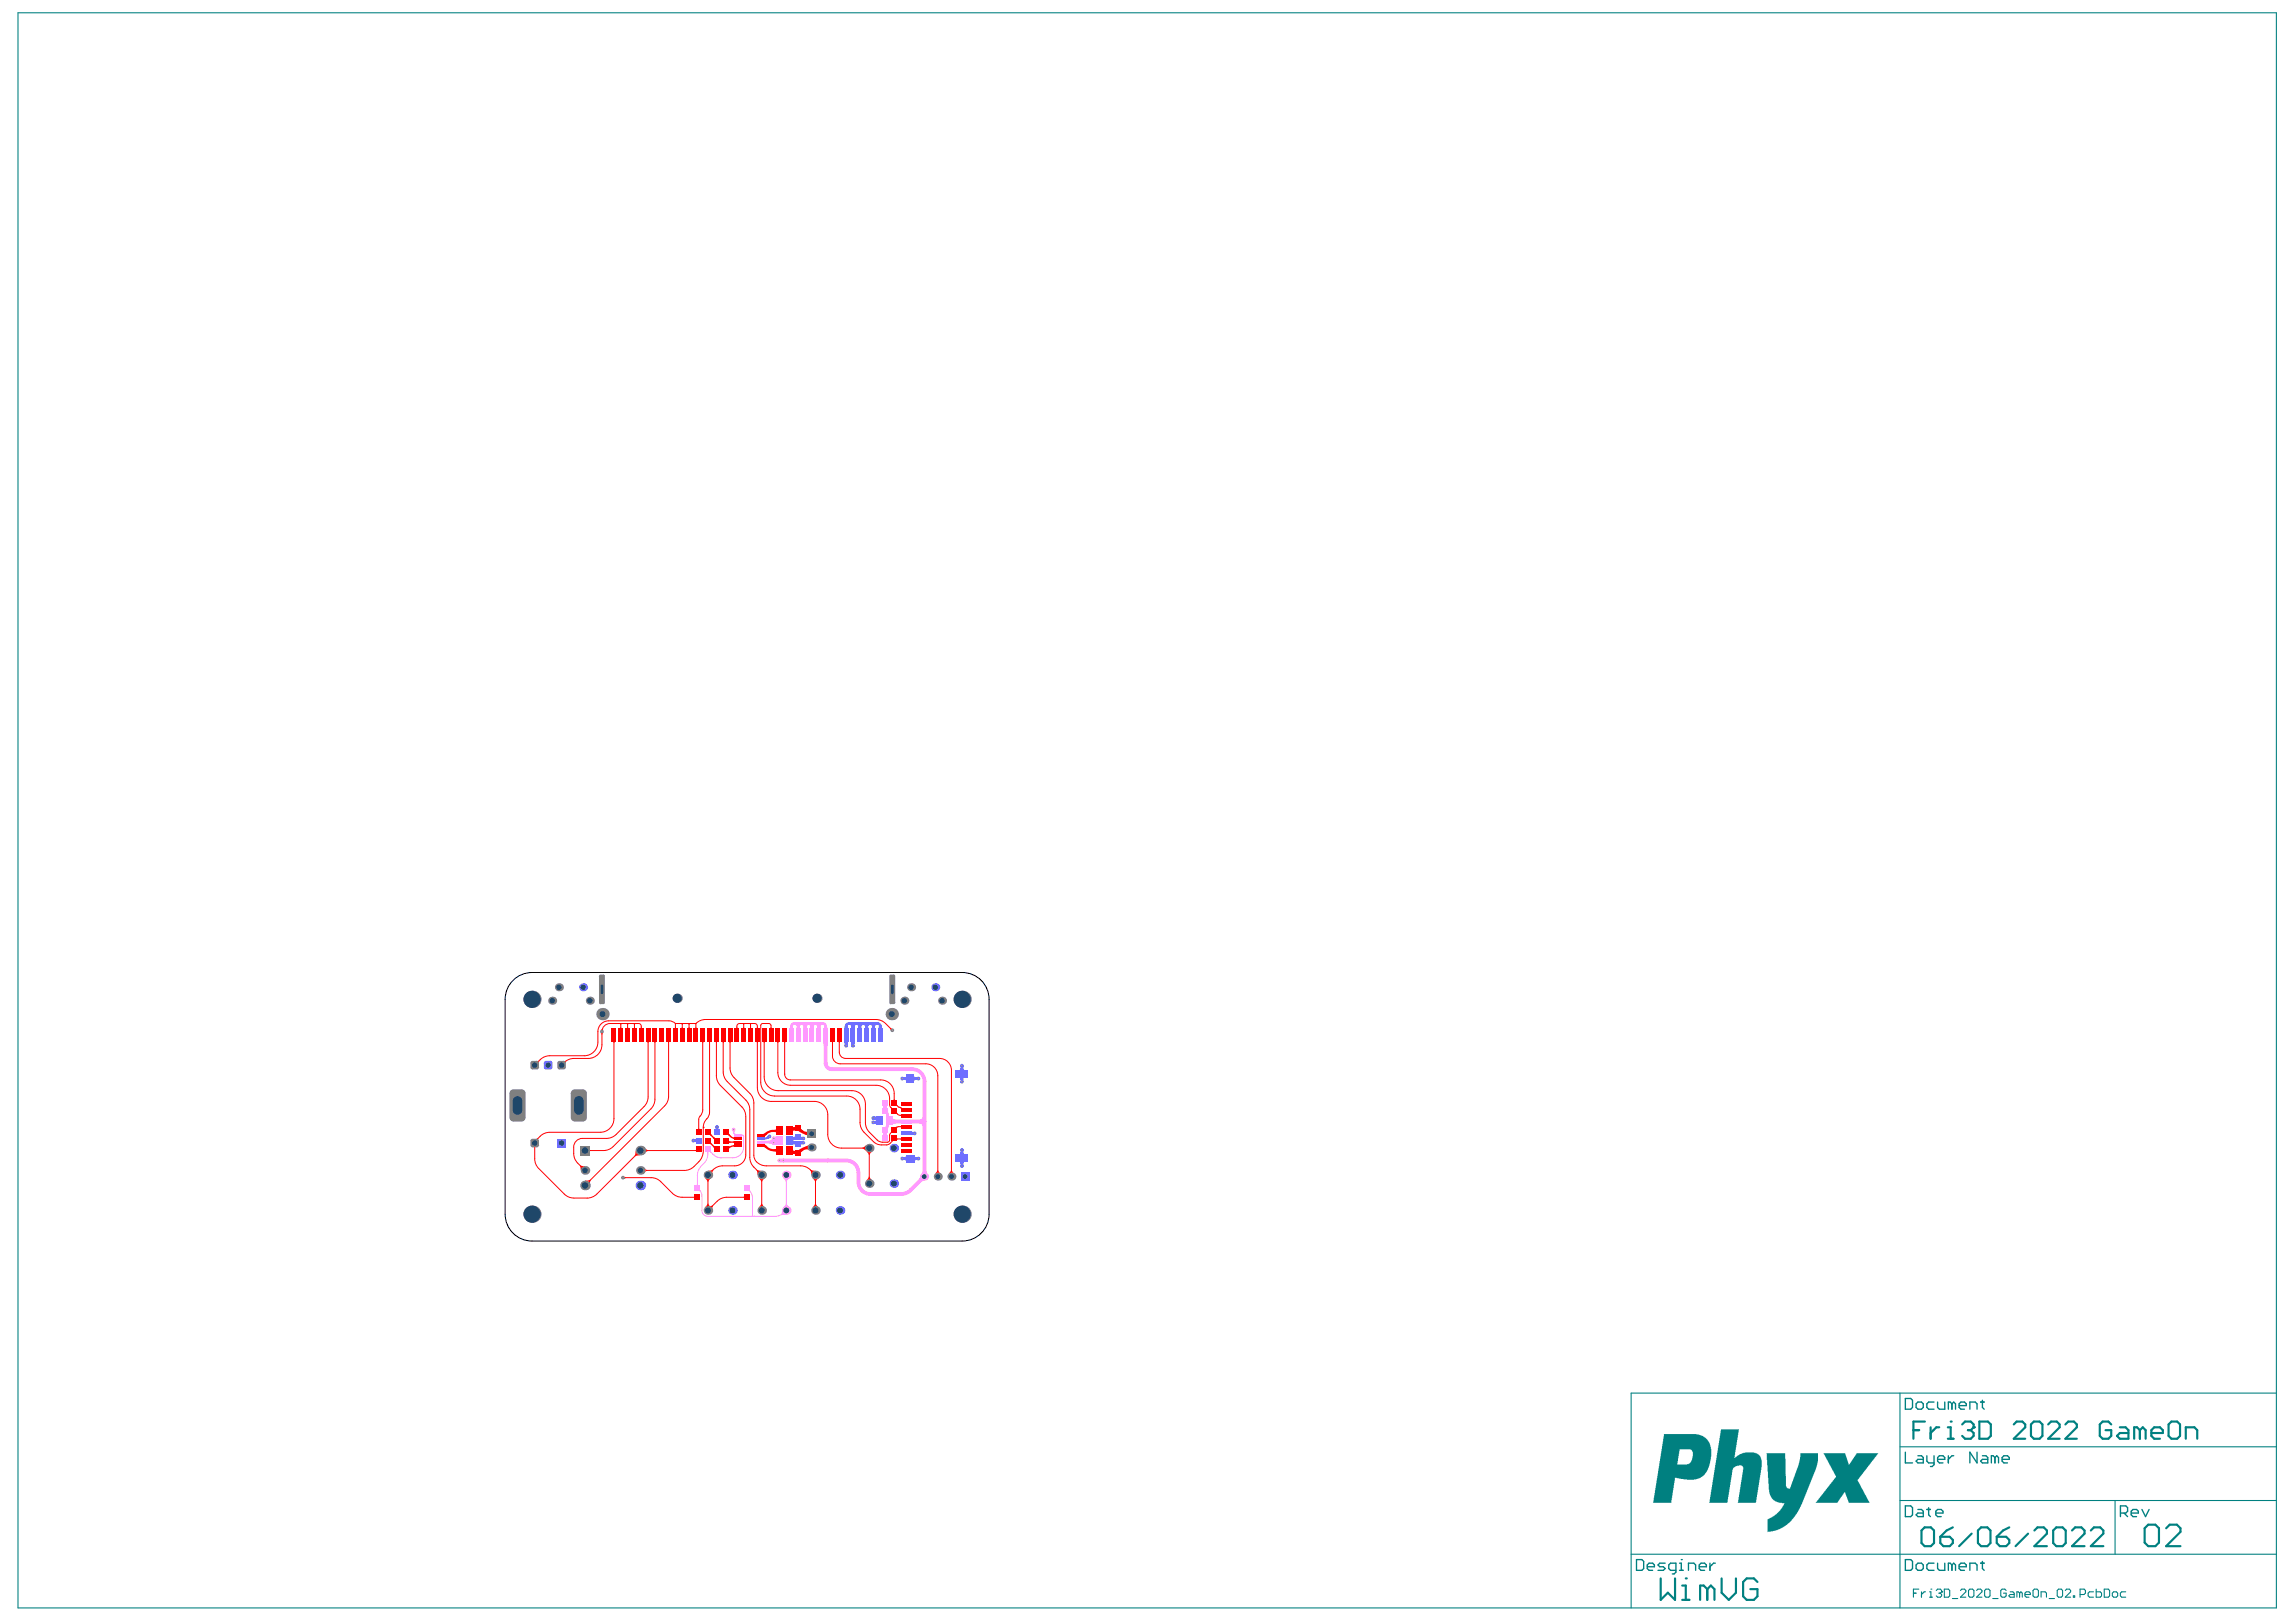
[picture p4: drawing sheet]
<svg xmlns="http://www.w3.org/2000/svg" width="297mm" height="210mm" viewBox="0 0 297 210" stroke-linecap="round" stroke-linejoin="round" font-family="sans-serif">
<g fill="#008080">
<path d="M222.7 185h2.3l-.6 3.7 .7-.5 .7-.2h1.3l.4 .2 .3 .4 .1 .4v.9l-.7 4.6h-2.4l.7-4.2a.58 .58 0 0 0-.1-.6h-.7l-.3 .2a.59 .59 0 0 0-.3 .6l-.6 4h-2.4z"/>
<path d="M228.5 188.1h2.4l.2 4.2v.2l.3 .2 .2-.1 1.1-3.1 .2-.9v-.5h2.3v1l-.4 1.3-1.8 4.6-.8 1.2-1 1.2-1 .5-.8 .3-.7 .1v-1.2a.45 .45 0 0 1 .4-.7l.7-.4 .5-.6 .5-.9h-.6l-.6-.2-.4-.4-.2-.4-.2-.7z"/>
<path d="M235.9 188.1h2.8l.4 1.4 .2-.1 .9-1.3h2.8l-2.6 3.3a.38 .38 0 0 0 .1 .5l1.4 2.6h-2.7l-.5-1.4h-.1l-.9 1.4h-2.8l2.2-2.8 .2-.3a.34 .34 0 0 0 .1-.6z"/>
<path d="M215.3 185.6h4.2l.8 .2 .6 .5 .4 .7 .1 .5-.1 1.4-.2 .8-.3 .7-.2 .4-.6 .4-.8 .3h-.9l-1.6-.3-.5 3.3h-2.3zM217.3 187.6l-.3 1.9h1.3l.3-.1 .3-.5 .1-.7a.57 .57 0 0 0-.3-.6z"/>
</g>
<g fill="none" stroke="#008080" stroke-width=".14">
<path d="M2.3 1.7h292.2v206.4h-292.2zM245.8 187.2h48.7M245.8 194.2h48.7M245.8 180.3v27.8M273.6 194.2v6.9M294.5 180.3h-83.5v27.8M211 201.1h83.5M247.5 206.2h.4M248.2 205.7h-.7v1M248.6 206v.7M249.1 206h-.2l-.3 .3M249.6 206h.2v.7"/>
<path d="M249.6 206.7h.4M249.8 205.7h.1M250.5 205.8l.2-.1h.3l.2 .1v.2M250.8 206.2h.2M251 206.2l.2 .1v.2l-.2 .2h-.3l-.2-.2M251.2 206h.1M251.2 206l-.2 .2M251.5 205.7h.6l.1 .1v.7l-.1 .2h-.6zM252.6 206.9h.7M253.6 205.8l.2-.1h.4l.1 .1v.2l-.7 .7h.7M254.7 205.8l.1-.1h.4l.2 .1v.7l-.2 .2h-.4l-.1-.2zM255.7 205.8l.2-.1h.3l.2 .1v.2l-.7 .7h.7"/>
<path d="M256.8 205.8l.1-.1h.4l.2 .1v.7l-.2 .2h-.4l-.1-.2zM257.8 206.9h.7M259.5 205.8l-.1-.1h-.4l-.2 .1v.7l.2 .2h.4l.1-.2v-.3h-.3M260.1 206h.3l.2 .2v.5h-.5l-.2-.2 .2-.2h.5M261.3 206.2l-.2-.2h-.2v.7M261.3 206.2v.5M261.3 206.2l.2-.2 .1 .2v.5M262 206.3h.7v-.1l-.2-.2h-.4l-.1 .2v.3l.1 .2h.4M263 205.8l.2-.1h.3l.2 .1v.7l-.2 .2h-.3l-.2-.2zM264.1 206.7v-.7h.5l.2 .2v.5M265.1 206.9h.7M266.1 205.8l.2-.1h.4l.1 .1v.7l-.1 .2h-.4l-.2-.2z"/>
<path d="M267.2 205.8l.2-.1h.3l.2 .1v.2l-.7 .7h.7M268.2 206.5h.2v.2h-.2zM269.1 206.3h.5l.2-.1v-.4l-.2-.1h-.5v1M270.8 206h-.5l-.2 .2v.3l.2 .2h.5M271.2 205.7v1h.5l.2-.2v-.3l-.2-.2h-.5M272.2 205.7h.6l.1 .1v.7l-.1 .2h-.6zM273.3 206.2l.1-.2h.4l.2 .2v.3l-.2 .2h-.4l-.1-.2zM275 206h-.5l-.2 .2v.3l.2 .2h.5"/>
</g>
<g fill="none" stroke="#008080" stroke-width=".28">
<path d="M247.5 185.1h.8M248.6 198.1l.4-.4h.8l.4 .4v1.6l-.4 .4h-.8l-.4-.4zM249 184h-1.5v2.2M249.8 184.7v1.5M250.9 184.7h-.4l-.7 .7M251 198.9h1.2l.4 .4v.4l-.4 .4h-.8l-.4-.4zM252 184.7h.4v1.5M252 186.2h.7M252.4 184h.1M252.6 197.7l-.8 .4-.8 .8M253.8 184.3l.4-.3h.8l.3 .3v.4M254.6 185.1h.4"/>
<path d="M255 185.1l.3 .3v.4l-.3 .4h-.8l-.4-.4M255.1 198.5l-1.6 1.6M255.3 184.7h.1M255.3 184.7l-.3 .4M255.9 198.1l.4-.4h.8l.4 .4v1.6l-.4 .4h-.8l-.4-.4zM256.1 184h1.1l.4 .3v1.5l-.4 .4h-1.1zM258.3 198.9h1.2l.4 .4v.4l-.4 .4h-.8l-.4-.4zM259.9 197.7l-.8 .4-.8 .8M260.5 184.3l.4-.3h.7l.4 .3v.4l-1.5 1.5h1.5M262.4 198.5l-1.6 1.6M262.8 184.3l.3-.3h.8l.3 .3v1.5l-.3 .4h-.8l-.3-.4zM263.2 198.1l.4-.4h.8l.4 .4v.4l-1.6 1.6h1.6"/>
<path d="M265 184.3l.3-.3h.8l.4 .3v.4l-1.5 1.5h1.5M265.6 198.1l.4-.4h.8l.4 .4v1.6l-.4 .4h-.8l-.4-.4zM267.2 184.3l.4-.3h.7l.4 .3v.4l-1.5 1.5h1.5M268.1 198.1l.4-.4h.8l.4 .4v.4l-1.6 1.6h1.6M270.5 198.1l.4-.4h.8l.4 .4v.4l-1.6 1.6h1.6M273.1 184.3l-.3-.3h-.8l-.3 .3v1.5l.3 .4h.8l.3-.4v-.7h-.7M274.2 184.7h.8l.4 .4v1.1h-1.2l-.3-.4 .3-.4h1.2M276.8 185.1l-.3-.4h-.4v1.5M276.8 185.1v1.1M276.8 185.1l.4-.4 .4 .4v1.1M277.5 197.8l.4-.5h.9l.5 .5v1.8l-.5 .5h-.9l-.4-.5zM278.3 185.4h1.5v-.3l-.4-.4h-.7l-.4 .4v.7l.4 .4h.7"/>
<path d="M280.2 197.8l.5-.5h.9l.5 .5v.4l-1.9 1.9h1.9M280.6 184.3l.3-.3h.8l.3 .3v1.5l-.3 .4h-.8l-.3-.4zM282.8 186.2v-1.5h1.1l.4 .4v1.1M214.8 204.3v2.7l1-.9 .9 .9v-2.7M217.6 207h1M217.6 205.2h.5v1.8M218.1 204.3h.1M220.9 205.7l-.5-.5h-.5v1.8M220.9 205.7v1.3M220.9 205.7l.4-.5 .5 .5v1.3M222.7 204.3v1.8l1 .9 .9-.9v-1.8M227.4 204.7l-.5-.4h-.9l-.5 .4v1.9l.5 .4h.9l.5-.4v-.9h-1"/>
</g>
<g fill="none" stroke="#008080" stroke-width=".17">
<path d="M246.5 194.9h.7l.2 .2v.9l-.2 .3h-.7zM246.5 181h.7l.2 .2v.9l-.2 .3h-.7zM246.5 187.9v1.4h.9M247.9 181.7l.2-.3h.5l.2 .3v.4l-.2 .3h-.5l-.2-.3zM248.1 195.3h.5l.2 .3v.7h-.7l-.2-.3 .2-.2h.7M248.1 188.4h.5l.2 .2v.7h-.7l-.2-.2 .2-.2h.7M249.3 195.3h.4M249.3 188.4v.7l.2 .2h.7M249.5 195.1v.9l.2 .3M250.2 181.4h-.7l-.2 .3v.4l.2 .3h.7M250.2 188.4v1.1l-.2 .3h-.3M250.4 195.8h1v-.2l-.3-.3h-.4l-.3 .3v.4l.3 .3h.4"/>
<path d="M250.7 181.4v.7l.2 .3h.7v-1M250.7 188.9h.9v-.3l-.2-.2h-.5l-.2 .2v.5l.2 .2h.5M252.1 188.4v.9M252.5 181.7l-.2-.3h-.2v1M252.5 181.7v.7M252.5 181.7l.3-.3 .2 .3v.7M252.8 188.4h-.3l-.4 .5M253.5 181.9h.9v-.2l-.3-.3h-.4l-.2 .3v.4l.2 .3h.4M254.8 182.4v-1h.7l.3 .3v.7M255.8 187.9v1.4l-1-1.4v1.4M256.2 181.4h.5M256.5 188.4h.4l.3 .2v.7h-.7l-.3-.2 .3-.2h.7"/>
<path d="M256.5 181.2v.9l.2 .3M258.1 188.6l-.2-.2h-.3v.9M258.1 188.6v.7M258.1 188.6l.2-.2 .3 .2v.7M259 188.9h.9v-.3l-.2-.2h-.5l-.2 .2v.5l.2 .2h.5M274.3 195.8h.7l.3-.2v-.5l-.3-.2h-.7v1.4M274.8 195.8l.5 .5M275.7 195.8h.9v-.2l-.2-.3h-.5l-.2 .3v.4l.2 .3h.5M277.1 195.3l.5 1 .4-1M211.7 201.8h.7l.2 .3v.9l-.2 .2h-.7zM213.1 202.8h.9v-.3l-.2-.2h-.5l-.2 .2v.5l.2 .2h.5M215.4 202.3h-.7l-.2 .2 .2 .3h.5l.2 .2-.2 .2h-.7"/>
<path d="M216.8 203.2h-.7l-.2-.2v-.5l.2-.2h.7v1.1l-.2 .3h-.2M217.3 203.2h.4M217.3 202.3h.2v.9M217.5 201.8h.1M218.4 203.2v-.9h.7l.3 .2v.7M219.8 202.8h1v-.3l-.3-.2h-.4l-.3 .2v.5l.3 .2h.4M221.2 202.3v.9M221.9 202.3h-.2l-.5 .5M246.5 201.8h.7l.2 .3v.9l-.2 .2h-.7zM247.9 202.5l.2-.2h.5l.2 .2v.5l-.2 .2h-.5l-.2-.2zM250.2 202.3h-.7l-.2 .2v.5l.2 .2h.7M250.7 202.3v.7l.2 .2h.7v-.9"/>
<path d="M252.5 202.5l-.2-.2h-.2v.9M252.5 202.5v.7M252.5 202.5l.3-.2 .2 .2v.7M253.5 202.8h.9v-.3l-.3-.2h-.4l-.2 .2v.5l.2 .2h.4M254.8 203.2v-.9h.7l.3 .2v.7M256.2 202.3h.5M256.5 202.1v.9l.2 .2"/>
</g>
<path d="M99.4 147.6a.39 .39 0 0 0 .5-.4l.2-.1h.3l.1 1h-.5l-.2-.1h-.4z" fill="#f9f"/>
<g fill="#f00">
<path d="M96.9 132.5l.2-.1 .2 .1-.1 .1z"/>
<path d="M80.2 132.5l.1-.1 .2 .1-.1 .1z"/>
<path d="M81 132.5l.2-.1 .2 .1-.2 .1z"/>
</g>
<g fill="#f9f">
<path d="M102.8 132.6l.5-.3 .5 .3-.3 .1v.3h-.4l-.1-.3z"/>
<path d="M103.6 132.6l.6-.3 .5 .3-.3 .1-.1 .3h-.3l-.1-.3z"/>
</g>
<g fill="#6e6eff">
<path d="M109.8 132.6l.6-.3 .5 .3-.3 .1-.1 .3h-.3l-.1-.3z"/>
<path d="M111.6 132.6l.5-.3 .5 .3-.2 .1-.1 .3h-.4v-.3z"/>
</g>
<path d="M89 132.5l.1-.1 .2 .1-.1 .1z" fill="#f00"/>
<path d="M110.7 132.6l.5-.3 .6 .3-.3 .1-.1 .3h-.3l-.1-.3z" fill="#6e6eff"/>
<path d="M97.3 157.2l.2 .2-.1 .1-.2-.1z" fill="#f9f"/>
<path d="M89.9 132.5h.1v.1z" fill="#f00"/>
<path d="M105.4 132.6l.5-.3 .6 .3-.3 .1-.1 .3h-.3l-.1-.3z" fill="#f9f"/>
<path d="M112.5 132.6l.5-.3 .5 .3-.2 .1-.1 .3h-.4l-.1-.3z" fill="#6e6eff"/>
<path d="M118.9 144.9a.43 .43 0 0 0 .5-.5l.5 .7-.5 .8a.43 .43 0 0 0-.5-.5z" fill="#f9f"/>
<path d="M81.9 132.5l.2-.1 .1 .1-.1 .1z" fill="#f00"/>
<path d="M104.5 132.6l.5-.3 .6 .3-.3 .1-.1 .3h-.3l-.1-.3z" fill="#f9f"/>
<g fill="#f00">
<path d="M96.1 132.5l.1-.1 .2 .1-.1 .1z"/>
<path d="M88.1 132.5l.2-.1 .1 .1-.1 .1z"/>
</g>
<g fill="#f9f">
<path d="M95.6 146.8h.2v.1l-.2 .1z"/>
<path d="M94.8 146.4h.2v.1h-.2z"/>
</g>
<g fill="#f00">
<path d="M77.9 133.1h.1l.1 .2h-.4z"/>
<path d="M77.7 133.7h.3l-.1 .2h-.1z"/>
<path d="M115.1 133.1l.1-.1 .2 .1-.2 .2z"/>
</g>
<path d="M99.2 147.1l.1-.1 .2 .3-.2 .1z" fill="#6e6eff"/>
<path d="M80.8 152.2l.2 .1v.2l-.2 .1z" fill="#f00"/>
<g fill="#6e6eff">
<path d="M92.6 146h.3v.2h-.3z"/>
<path d="M89.9 147.4l.1 .1v.2l-.1 .1z"/>
</g>
<g fill="#f00">
<path d="M105.4 155.8h.2l.3 .4h-.8z"/>
<path d="M104.8 151.5l.1-.1 .6 .1-.6 .5z"/>
<path d="M105.1 152.5h.8l-.3 .4h-.2z"/>
<path d="M98.5 155.8h.1l.3 .4h-.7z"/>
</g>
<g fill="#f9f">
<path d="M101.7 155.8h.1l.3 .4h-.8z"/>
<path d="M101.2 156.6l.5 .6h-.6h-.1z"/>
<path d="M101.3 152.5h.8l-.3 .4h-.1z"/>
</g>
<g fill="#f00">
<path d="M97.9 151.5l.1-.1 .5 .1-.5 .5z"/>
<path d="M98.2 152.5h.7l-.3 .4h-.1z"/>
<path d="M91.5 155.8h.1l.4 .4h-.8z"/>
<path d="M91.6 156.1l.6-.1 .1 .1-.2 .5z"/>
<path d="M91.6 151.5l.6-.1 .1 .1-.2 .5z"/>
<path d="M91.2 152.5h.8l-.4 .4h-.1z"/>
<path d="M112.4 152.3h.1l.3 .5h-.7z"/>
<path d="M111.6 148.5l.5-.3v.8l-.5-.4z"/>
<path d="M112.1 149h.7l-.3 .5h-.1z"/>
<path d="M104.1 146.4l.3 .1 .1-.1v.7l-.1-.2-.3-.1z"/>
<path d="M104.2 148.4l.4-.3v.8l-.2-.2h-.2z"/>
<path d="M69.4 147.4l.3-.1-.1 .1z"/>
<path d="M69.1 148.5h.2l-.1 .1z"/>
<path d="M69.6 137.3h.1v.2z"/>
<path d="M73 137.3l.3 .1-.1 .1z"/>
<path d="M123 151.4h.1l.4 .5h-.8z"/>
<path d="M121.3 151.4h.1l.3 .5h-.7z"/>
</g>
<g fill="#f9f">
<path d="M119.4 151.5h.5l.1 .4h-.8z"/>
<path d="M119 152.3l.6 .5-.4 .2-.4-.4z"/>
</g>
<g fill="#f00">
<path d="M76.3 148.8h.1l-.1 .2z"/>
<path d="M83.3 148.5l.5 .3v.1l-.5 .4z"/>
<path d="M82.2 148.9l.6 .6-.6 .1h-.1z"/>
<path d="M75 150.9l.1-.1 .6 .1-.6 .6z"/>
<path d="M83.2 151.1l.5 .3v.1l-.5 .4z"/>
<path d="M75.7 152.8l.7-.1-.1 .7z"/>
<path d="M116.1 147.3h.1l-.1 .2z"/>
</g>
<path d="M114.3 146.5h.4v.3l.1 .1h-.6l.1-.1z" fill="#f9f"/>
<g fill="#f00">
<path d="M115.8 145.8h.3l.1 .1-.1 .1z"/>
<path d="M115.3 146.4l.2 .1-.3 .1z"/>
</g>
<g fill="#f9f">
<path d="M114.6 145.6l.4 .1-.1 .3v-.2h-.4z"/>
<path d="M114.2 146.5h.6l-.1 .1v.3h-.4v-.3z"/>
<path d="M115.5 144.7l.1 .1 .4 .1v.5l-.5 .1z"/>
</g>
<g fill="#6e6eff">
<path d="M113 144.5l.3-.1v.6l-.3-.1z"/>
<path d="M113 145.1l.3-.2v.6l-.3-.1z"/>
</g>
<g fill="#f00">
<path d="M115.2 143.4h.3l-.2 .1z"/>
<path d="M115.9 144.1l.2-.1v.1z"/>
</g>
<path d="M114.3 143.1h.4v.2l.1 .1h-.6l.1-.1z" fill="#f9f"/>
<g fill="#f00">
<path d="M115.6 142.3l.2 .1h-.2z"/>
<path d="M115.9 143l.2-.1v.2z"/>
</g>
<path d="M114.2 143h.6l-.1 .1v.3h-.4v-.3z" fill="#f9f"/>
<g fill="#f00">
<path d="M102.6 148.8l.1 .1 .2 .1v.3l-.3 .1z"/>
<path d="M100.2 148.7l.3-.1v.5l-.3-.1z"/>
</g>
<g fill="#f9f">
<path d="M100.1 147.2l.3-.1v.5l-.3-.1z"/>
<path d="M100.1 147.7l.3-.1v.5h-.3z"/>
</g>
<g fill="#6e6eff">
<path d="M102.6 147.1l.4 .1v.3h-.3l-.1 .2z"/>
<path d="M102.6 147.5l.1 .2h.3v.4h-.4z"/>
</g>
<g fill="#f00">
<path d="M102.6 145.8l.3 .1v.4h-.2l-.1 .1z"/>
<path d="M100.2 146.2l.3-.1v.5l-.3-.1z"/>
</g>
<g fill="#6e6eff">
<path d="M103.6 147.7h.3v.4h-.2l-.1 .1z"/>
<path d="M102.5 147.7h.4v.5l-.1-.1h-.3z"/>
</g>
<g fill="#f00">
<path d="M103 148.9h.2l.4-.3 .3 .3-.3 .2v.2z"/>
<path d="M102.5 149l.4-.1v.6l-.1-.1-.3-.1z"/>
</g>
<g fill="#6e6eff">
<path d="M102.5 147.2l.3-.1 .1-.1v.5h-.4z"/>
<path d="M103.6 147l.1 .1 .2 .1v.3h-.3z"/>
</g>
<g fill="#f00">
<path d="M102.5 145.9h.3l.1-.2v.7l-.4-.1z"/>
<path d="M103 146.4l.6-.5v.2l.3 .3-.3 .2-.4-.2z"/>
</g>
<path d="M96 146.8h.1l-.1 .2z" fill="#f9f"/>
<g fill="#f00">
<path d="M94.9 147.2h.1v.3l-.1-.1z"/>
<path d="M94.9 147.7h.1v.2h-.1z"/>
<path d="M94.9 148.2l.1-.1v.3h-.1z"/>
<path d="M99 148.1l.2 .2-.2 .2-.3-.1z"/>
<path d="M98.7 146.8l.3-.2 .2 .2-.2 .2z"/>
<path d="M90.3 146l.2 .2h-.2z"/>
<path d="M91.7 146.8l.3-.2 .1 .3-.2 .1z"/>
<path d="M94.3 147.6l.2 .1v.2l-.2 .1z"/>
<path d="M92.3 147.1l.3 .2-.2 .2-.1-.2z"/>
</g>
<path d="M92.6 145.9h.3l.1 .3h-.5z" fill="#6e6eff"/>
<path d="M94 146.8l.3-.2 .1 .3-.1 .1z" fill="#f00"/>
<g fill="#6e6eff">
<path d="M124.3 138.1h.3l.1 .3 .1 .1h-.7l.1-.1z"/>
<path d="M124.1 139.4h.7l-.1 .1-.1 .3h-.3l-.1-.3z"/>
<path d="M124.3 149h.3l.1 .3 .1 .1h-.7l.1-.1z"/>
<path d="M124.1 150.3h.7l-.1 .1-.1 .3h-.3l-.1-.3z"/>
<path d="M118.3 149.6l.1 .1 .3 .1v.3l-.3 .1-.1 .1z"/>
<path d="M116.9 149.8l.2-.1 .1-.1v.7l-.1-.1-.2-.1z"/>
<path d="M118.3 139.2v.2h.3v.4h-.3v.1z"/>
<path d="M116.9 139.4h.3l.1-.2v.7l-.1-.1h-.3z"/>
</g>
<g fill="#f00">
<path d="M116.5 143.4h.1v.1z"/>
<path d="M116.5 144.3l.1-.1v.2z"/>
<path d="M116.5 145.7h.1v.2z"/>
</g>
<path d="M118 146.4l.3 .1v.3l-.3 .1z" fill="#6e6eff"/>
<path d="M116.5 147.3h.1v.2z" fill="#f00"/>
<g fill="#f9f">
<path d="M91.5 149.1h.2l-.1 .1z"/>
<path d="M91.8 149.1l.2-.1v.1z"/>
</g>
<g fill="#f00">
<path d="M89.9 148.8h.1v.2z"/>
<path d="M80.3 133l.1 .1h-.2z"/>
<path d="M79.3 134.8h.2v.1z"/>
<path d="M81.1 133l.2 .1h-.2z"/>
<path d="M82 133l.2 .1h-.2z"/>
<path d="M82.9 133l.2 .1h-.2z"/>
<path d="M83.7 134.8h.3l-.1 .1z"/>
<path d="M84.6 134.8h.2v.1z"/>
<path d="M86.4 134.8h.2l-.1 .1z"/>
<path d="M87.3 133l.2 .1h-.2z"/>
<path d="M88.2 133l.2 .1h-.2z"/>
<path d="M89.1 133l.2 .1h-.3z"/>
<path d="M90 133l.1 .1h-.2z"/>
<path d="M90.8 134.8h.2v.1z"/>
<path d="M91.7 134.8h.2l-.1 .1z"/>
<path d="M92.6 134.8h.2l-.1 .1z"/>
<path d="M93.5 134.8h.2l-.1 .1z"/>
<path d="M94.3 134.8h.3l-.1 .1z"/>
<path d="M95.3 133l.1 .1h-.2z"/>
<path d="M96.2 133l.1 .1h-.2z"/>
<path d="M97 133l.2 .1h-.2z"/>
<path d="M97.9 134.8h.2l-.1 .1z"/>
<path d="M97.9 133l.2 .1h-.2z"/>
<path d="M98.8 134.8h.2l-.1 .1z"/>
<path d="M99.7 133l.2 .1h-.3z"/>
<path d="M100.5 134.8h.2v.1z"/>
<path d="M101.4 134.8h.2v.1z"/>
</g>
<g fill="#f9f">
<path d="M102.2 132.8h.4l.1 .3h-.6z"/>
<path d="M103.1 132.7h.4l.1 .4h-.6z"/>
<path d="M104 132.7h.3l.1 .4h-.5z"/>
<path d="M104.9 132.7h.3l.1 .4h-.5z"/>
<path d="M105.8 132.7h.3l.1 .4h-.5z"/>
<path d="M106.6 132.8h.4l.1 .3h-.6z"/>
<path d="M106.5 134.8h.6v.5h-.5z"/>
</g>
<g fill="#f00">
<path d="M107.6 134.8h.2v.1z"/>
<path d="M108.5 134.8h.2l-.1 .1z"/>
</g>
<g fill="#6e6eff">
<path d="M109.2 134.8h.5l-.1 .4h-.3z"/>
<path d="M109.3 132.8h.3l.1 .3h-.5z"/>
<path d="M110.2 132.7h.3l.1 .4h-.5z"/>
<path d="M110.1 134.8h.5l-.1 .4h-.3z"/>
<path d="M111.1 132.7h.3l.1 .4h-.5z"/>
<path d="M111.9 132.7h.4l.1 .4h-.6z"/>
<path d="M112.8 132.7h.4l.1 .4h-.6z"/>
<path d="M113.7 132.8h.4l.1 .3h-.6z"/>
</g>
<g fill="#f00">
<path d="M108.5 134.8h.2l-.1 .1z"/>
<path d="M107.6 134.8h.2v.1z"/>
</g>
<g fill="#f9f">
<path d="M106.6 132.8h.4l.1 .3h-.6z"/>
<path d="M106.5 134.8h.6v.5h-.5z"/>
<path d="M105.8 132.7h.3l.1 .4h-.5z"/>
<path d="M104.9 132.7h.3l.1 .4h-.5z"/>
<path d="M104 132.7h.3l.1 .4h-.5z"/>
<path d="M103.1 132.7h.4l.1 .4h-.6z"/>
<path d="M102.2 132.8h.4l.1 .3h-.6z"/>
</g>
<g fill="#f00">
<path d="M101.4 134.8h.2v.1z"/>
<path d="M100.5 134.8h.2v.1z"/>
<path d="M99.7 133l.2 .1h-.3z"/>
<path d="M98.8 134.8h.2l-.1 .1z"/>
<path d="M97.9 134.8h.2l-.1 .1z"/>
<path d="M97.9 133l.2 .1h-.2z"/>
<path d="M97 133l.2 .1h-.2z"/>
<path d="M96.2 133l.1 .1h-.2z"/>
<path d="M95.3 133l.1 .1h-.2z"/>
<path d="M94.3 134.8h.3l-.1 .1z"/>
<path d="M93.5 134.8h.2l-.1 .1z"/>
<path d="M92.6 134.8h.2l-.1 .1z"/>
<path d="M91.7 134.8h.2l-.1 .1z"/>
<path d="M90.8 134.8h.2v.1z"/>
<path d="M90 133l.1 .1h-.2z"/>
<path d="M89.1 133l.2 .1h-.3z"/>
<path d="M88.2 133l.2 .1h-.2z"/>
<path d="M87.3 133l.2 .1h-.2z"/>
<path d="M86.4 134.8h.2l-.1 .1z"/>
<path d="M84.6 134.8h.2v.1z"/>
<path d="M83.7 134.8h.3l-.1 .1z"/>
<path d="M82.9 133l.2 .1h-.2z"/>
<path d="M82 133l.2 .1h-.2z"/>
<path d="M81.1 133l.2 .1h-.2z"/>
<path d="M79.3 134.8h.2v.1z"/>
<path d="M80.3 133l.1 .1h-.2z"/>
</g>
<g fill="#f9f">
<path d="M90.2 153.3l.1 .1h-.2z"/>
<path d="M90.6 153.9v.3l-.1-.1z"/>
</g>
<path d="M89.8 154.9l.1-.1v.2z" fill="#f00"/>
<path d="M97 153.9v.3l-.1-.1z" fill="#f9f"/>
<g fill="#f00">
<path d="M96.2 154.9l.1-.1v.2z"/>
<path d="M91.7 147.9l.3-.2 .1 .3-.2 .1z"/>
</g>
<path d="M89.7 147.5l.3-.2v.6l-.3-.2z" fill="#6e6eff"/>
<g fill="#f00">
<path d="M92.3 148.2l.3 .2-.2 .3-.1-.3z"/>
<path d="M94.3 148.4l.2-.1v.2l-.2 .2z"/>
</g>
<path d="M91.6 157.4h8.6M96.7 153.8l.2 .2M97.4 155v2.4M101.7 152.1v4.5l-.2 .3" fill="none" stroke="#f9f" stroke-width=".13"/>
<path d="M105.9 132.5h.6M106.8 132.8v1.1M114.8 144.3v.4M114.8 145.3v.3M114.9 145.1l.2-.1v.1" fill="none" stroke="#f9f" stroke-width=".35"/>
<path d="M106.8 133.9v3.7M107.6 138.4h10.4M119.6 140v5.1M113.5 154.5h3.1M115.1 145.1h2.2M119.6 152.3l-1.8 1.7" fill="none" stroke="#f9f" stroke-width=".49"/>
<circle cx="114.6" cy="143.8" r=".17" fill="#f9f"/>
<path d="M102.4 133.9v-1.1l.2-.3h.1h3.2v1.4M103.3 132.5v1.4M104.2 132.5v1.4M105 132.5v1.4M106.5 132.5h.1l.2 .3M100.1 147.3h.8v.6l-2.4-.1M114.5 142.7v1l.2 .2 .1 .4M114.8 144.7l.1 .2 .2 .1M114.8 145.6l-.1 .4-.2 .2v1M114.9 145.1l-.1 .2M119.6 152.2v.1" fill="none" stroke="#f9f" stroke-width=".35"/>
<path d="M106.8 137.6a.76 .76 0 0 0 .8 .8M118 138.4a1.6 1.6 0 0 1 1.6 1.6M100.8 150.2h8.7a1.59 1.59 0 0 1 1.6 1.6v1.2a1.56 1.56 0 0 0 1.5 1.5h.9M113.5 154.5h.1M117.3 145.1h2.3v7.1M117.8 154a1.77 1.77 0 0 1-1.2 .5" fill="none" stroke="#f9f" stroke-width=".49"/>
<path d="M94.9 146.2l.1 .5 .5 .2" fill="none" stroke="#f9f" stroke-width=".17"/>
<path d="M92.3 149.4h.1M92.3 149.4l-.7-.7a2.17 2.17 0 0 1-.9 2.2 1.76 1.76 0 0 0-.5 1.2v1.7a1.28 1.28 0 0 1 .6 1v1.8a.76 .76 0 0 0 .8 .8M95.5 146.9h.7a3.5 3.5 0 0 1-.3 2.4l-.3 .3a4.1 4.1 0 0 1-2.6 .2l-.7-.4M96.9 154a1.43 1.43 0 0 1 .5 1M97.6 157.4h.1M101.5 156.9a1.77 1.77 0 0 1-1.3 .5" fill="none" stroke="#f9f" stroke-width=".13"/>
<g fill="none" stroke="#f00" stroke-width=".13">
<path d="M79.4 133.9v10.9a1.77 1.77 0 0 1-1.7 1.7h-6.6a1.77 1.77 0 0 0-1.2 .5l-.7 .7v2.3a1.76 1.76 0 0 0 .5 1.2l3.3 3.3a1.77 1.77 0 0 0 1.3 .5h1.7a1.77 1.77 0 0 0 1.2-.5l5.6-5.6h7.3l.3-.2M80.3 132.5v1.4M81.2 132.5v1.4M82.1 132.5v1.4M83 133.9v-1.1l-.2-.3h-3.9a1.04 1.04 0 0 0-1 1v1.7a1.77 1.77 0 0 1-1.8 1.8h-1.8a1.99 1.99 0 0 0-1.6 .8M83.8 133.9v8a1.76 1.76 0 0 1-.5 1.3l-3.6 3.6a1.77 1.77 0 0 1-1.2 .5h-3.2a1.12 1.12 0 0 0-1.1 1.1 2.4 2.4 0 0 0 .5 2.1l1 1M84.7 133.9v8.3a1.76 1.76 0 0 1-.5 1.3l-4.9 4.9a1.77 1.77 0 0 1-1.2 .5h-2.4M86.5 133.9v8a1.76 1.76 0 0 1-.5 1.2l-10.3 10.3M87.4 132.5h2.6M87.4 132.5v1.4M87.4 132.5l-.3-.2-.6-.2h-7.8a1.39 1.39 0 0 0-1.3 1.4v1.4a1.77 1.77 0 0 1-1.8 1.7h-4.5a1.77 1.77 0 0 0-1.2 .5l-.7 .7M88.3 132.5v1.4"/>
<path d="M89.1 132.5v1.4M90 132.5v1.4M90 132.5a1.77 1.77 0 0 1 1.3-.6h22a1.77 1.77 0 0 1 1.3 .6l.8 .8M90 132.5h.1M90.9 133.9v9.7a1.87 1.87 0 0 1-.5 1.1v1.8M91.8 133.9v10l-.2 .6-.2 .3M92.7 133.9v5.3a1.76 1.76 0 0 0 .5 1.3l2.8 2.7a1.76 1.76 0 0 1 .5 1.3v4.9a1.43 1.43 0 0 1-1.4 1.5 3.5 3.5 0 0 0-2.6 .3l-.9 .9v4.5l1.2-1.1a1.77 1.77 0 0 1 1.2-.6h2.7M93.6 133.9v4.8a1.76 1.76 0 0 0 .5 1.3l2.4 2.4a1.76 1.76 0 0 1 .5 1.2v6.2a1.76 1.76 0 0 0 .5 1.2l1 1.1v4.5M94.4 133.9v4.3a1.76 1.76 0 0 0 .6 1.3l2 2a1.76 1.76 0 0 1 .5 1.2v6.8a1.49 1.49 0 0 0 1.6 1.4h4.5a2.32 2.32 0 0 1 1.9 1.2v4.5M95.3 133.9v-1.1l.2-.3h2.1l.3 .1 .1 8.1a1.79 1.79 0 0 0 1.8 1.8h5.6a1.74 1.74 0 0 1 1.7 1.8v2.5a1.77 1.77 0 0 0 1.8 1.8h3.6v4.6M96.2 132.5v1.4M97.1 132.5v1.4"/>
<path d="M98 133.9h.1M98.9 133.9v5.4a1.79 1.79 0 0 0 1.8 1.8h9.5a1.74 1.74 0 0 1 1.8 1.8v2.4a1.76 1.76 0 0 0 .5 1.2l1 1a1.52 1.52 0 0 0 1.6 .2v-.9l.8-.9a1.53 1.53 0 0 1 1.3-.1l.1 .1M99.7 133.9v-1.3l-.2-.1h-1l-.1 .2v7.3a1.79 1.79 0 0 0 1.8 1.8h9.4a1.71 1.71 0 0 1 1.7 1.7v1.8a1.76 1.76 0 0 0 .5 1.2l1.2 1.2a1.7 1.7 0 0 0 2.6-.3l.1-.2 .3 .2h1.3M100.6 133.9v4.9a1.66 1.66 0 0 0 1.7 1.6h11.1a1.74 1.74 0 0 1 1.7 1.8v.9l1 1.1 .4 .1 .8 .1M101.5 133.9v5.1a.73 .73 0 0 0 .7 .8h11.7a1.74 1.74 0 0 1 1.8 1.7v1.2l.6 .6 .6 .3h.4M107.7 133.9v2.8a1 1 0 0 0 1 1h11.1a1.55 1.55 0 0 1 1.5 1.5v13.1M108.6 133.9v2.3a.82 .82 0 0 0 .8 .8h12.1a1.55 1.55 0 0 1 1.6 1.5v13.8M80.6 152.4h3.6a1.77 1.77 0 0 1 1.3 .5l1.5 1.5a1.77 1.77 0 0 0 1.2 .5h2M91 145.9h.1M91 145.9v3a2.96 2.96 0 0 1-2.4 2.6h-5.8M91.4 144.8a1.54 1.54 0 0 0-.4 1.1M91.4 144.8h.1"/>
</g>
<path d="M110.4 132.5v2.8M111.2 132.5v1.4M112.1 132.5v1.4M113 132.5v1.4M113.9 133.9v-1.1l-.2-.3h-4.1l-.1 .3v2.5M116.7 139.6h2.1M124.4 137.9v2.1M103.9 147.3h-1.7v.6h1.7M113 144.7h.7v.5h-.7M116.7 149.9h2.1M117.3 146.7h1M124.4 148.8v2.1" fill="none" stroke="#6e6eff" stroke-width=".35"/>
<path d="M89.7 147.6h.7M92.8 145.8v.7M99.5 147.1a1.19 1.19 0 0 1-1 .2" fill="none" stroke="#6e6eff" stroke-width=".28"/>
<path d="M91.6 147.6l1.2 1.1M91.6 146.5l1.2 1.1M93.9 146.5a1.61 1.61 0 0 0 1.6 .8M93.9 147.7l1.6 .1M94 148.8h-.1M95.5 148.2a1.92 1.92 0 0 0-1.5 .6" fill="none" stroke="#f00" stroke-width=".17"/>
<path d="M102.2 146.4v-.3h1v-.1a1.96 1.96 0 0 0 1.8 .7M105 148.5a1.96 1.96 0 0 0-1.8 .7v-.1h-1v-.2" fill="none" stroke="#f00" stroke-width=".35"/>
<path d="M98.5 148.2l.3 .1 .3 .1a1.85 1.85 0 0 0 1.8 .5M100.9 146.4a1.95 1.95 0 0 0-1.9 .4l-.5 .1" fill="none" stroke="#f00" stroke-width=".28"/>
<circle cx="89.7" cy="147.6" r=".24" fill="#6e6eff"/>
<circle cx="89.7" cy="147.6" r=".1" fill="#a6968d"/>
<circle cx="92.8" cy="145.8" r=".24" fill="#6e6eff"/>
<circle cx="92.8" cy="145.8" r=".1" fill="#a6968d"/>
<circle cx="80.6" cy="152.4" r=".24" fill="#808080"/>
<circle cx="80.6" cy="152.4" r=".1" fill="#a6968d"/>
<circle cx="99.5" cy="147.1" r=".24" fill="#6e6eff"/>
<circle cx="99.5" cy="147.1" r=".1" fill="#a6968d"/>
<circle cx="115.4" cy="133.3" r=".24" fill="#808080"/>
<circle cx="115.4" cy="133.3" r=".1" fill="#a6968d"/>
<circle cx="77.9" cy="133.5" r=".24" fill="#808080"/>
<circle cx="77.9" cy="133.5" r=".1" fill="#a6968d"/>
<circle cx="110.4" cy="135.3" r=".24" fill="#6e6eff"/>
<circle cx="110.4" cy="135.3" r=".1" fill="#a6968d"/>
<circle cx="109.5" cy="135.3" r=".24" fill="#6e6eff"/>
<circle cx="109.5" cy="135.3" r=".1" fill="#a6968d"/>
<circle cx="100.8" cy="150.2" r=".24" fill="#f9f"/>
<circle cx="100.8" cy="150.2" r=".1" fill="#a6968d"/>
<circle cx="100.1" cy="147.9" r=".24" fill="#f9f"/>
<circle cx="100.1" cy="147.9" r=".1" fill="#a6968d"/>
<circle cx="101.4" cy="150.2" r=".24" fill="#f9f"/>
<circle cx="101.4" cy="150.2" r=".1" fill="#a6968d"/>
<circle cx="94.9" cy="146.2" r=".24" fill="#f9f"/>
<circle cx="94.9" cy="146.2" r=".1" fill="#a6968d"/>
<circle cx="100.1" cy="147.3" r=".24" fill="#f9f"/>
<circle cx="100.1" cy="147.3" r=".1" fill="#a6968d"/>
<circle cx="103.9" cy="147.9" r=".24" fill="#6e6eff"/>
<circle cx="103.9" cy="147.9" r=".1" fill="#a6968d"/>
<circle cx="103.9" cy="147.3" r=".24" fill="#6e6eff"/>
<circle cx="103.9" cy="147.3" r=".1" fill="#a6968d"/>
<circle cx="124.4" cy="140" r=".24" fill="#6e6eff"/>
<circle cx="124.4" cy="140" r=".1" fill="#a6968d"/>
<circle cx="124.4" cy="137.9" r=".24" fill="#6e6eff"/>
<circle cx="124.4" cy="137.9" r=".1" fill="#a6968d"/>
<circle cx="116.7" cy="139.6" r=".24" fill="#6e6eff"/>
<circle cx="116.7" cy="139.6" r=".1" fill="#a6968d"/>
<circle cx="118.8" cy="139.6" r=".24" fill="#6e6eff"/>
<circle cx="118.8" cy="139.6" r=".1" fill="#a6968d"/>
<circle cx="124.4" cy="148.8" r=".24" fill="#6e6eff"/>
<circle cx="124.4" cy="148.8" r=".1" fill="#a6968d"/>
<circle cx="124.4" cy="150.9" r=".24" fill="#6e6eff"/>
<circle cx="124.4" cy="150.9" r=".1" fill="#a6968d"/>
<circle cx="116.7" cy="149.9" r=".24" fill="#6e6eff"/>
<circle cx="116.7" cy="149.9" r=".1" fill="#a6968d"/>
<circle cx="118.8" cy="149.9" r=".24" fill="#6e6eff"/>
<circle cx="118.8" cy="149.9" r=".1" fill="#a6968d"/>
<circle cx="118.3" cy="146.7" r=".24" fill="#6e6eff"/>
<circle cx="118.3" cy="146.7" r=".1" fill="#a6968d"/>
<circle cx="113" cy="145.2" r=".24" fill="#6e6eff"/>
<circle cx="113" cy="145.2" r=".1" fill="#a6968d"/>
<circle cx="113" cy="144.7" r=".24" fill="#6e6eff"/>
<circle cx="113" cy="144.7" r=".1" fill="#a6968d"/>
<circle cx="101.7" cy="152.1" r=".56" fill="#f9f"/>
<circle cx="101.7" cy="152.1" r=".38" fill="#1f4769"/>
<circle cx="94.8" cy="152.1" r=".56" fill="#6e6eff"/>
<circle cx="94.8" cy="152.1" r=".38" fill="#1f4769"/>
<circle cx="75.7" cy="153.4" r=".63" fill="#808080"/>
<circle cx="75.7" cy="153.4" r=".42" fill="#1f4769"/>
<circle cx="82.8" cy="153.4" r=".63" fill="#6e6eff"/>
<circle cx="82.8" cy="153.4" r=".42" fill="#1f4769"/>
<circle cx="105.5" cy="156.6" r=".56" fill="#808080"/>
<circle cx="105.5" cy="156.6" r=".38" fill="#1f4769"/>
<circle cx="101.7" cy="156.6" r=".56" fill="#f9f"/>
<circle cx="101.7" cy="156.6" r=".38" fill="#1f4769"/>
<circle cx="98.5" cy="156.6" r=".56" fill="#808080"/>
<circle cx="98.5" cy="156.6" r=".38" fill="#1f4769"/>
<circle cx="98.5" cy="152.1" r=".56" fill="#808080"/>
<circle cx="98.5" cy="152.1" r=".38" fill="#1f4769"/>
<circle cx="91.6" cy="152.1" r=".56" fill="#808080"/>
<circle cx="91.6" cy="152.1" r=".38" fill="#1f4769"/>
<circle cx="68.8" cy="157.1" r="1.11" fill="#808080"/>
<circle cx="68.8" cy="157.1" r="1.11" fill="#1f4769"/>
<circle cx="94.8" cy="156.6" r=".56" fill="#6e6eff"/>
<circle cx="94.8" cy="156.6" r=".38" fill="#1f4769"/>
<circle cx="91.6" cy="156.6" r=".56" fill="#808080"/>
<circle cx="91.6" cy="156.6" r=".38" fill="#1f4769"/>
<circle cx="82.8" cy="151.5" r=".56" fill="#808080"/>
<circle cx="82.8" cy="151.5" r=".35" fill="#1f4769"/>
<circle cx="75.7" cy="151.5" r=".56" fill="#808080"/>
<circle cx="75.7" cy="151.5" r=".35" fill="#1f4769"/>
<path d="M65.9 141.5l.5-.5h1.1l.5 .5v3.1l-.5 .5h-1.1l-.5-.5z" fill-rule="evenodd" fill="#808080"/>
<g fill="#808080">
<path d="M66.4 144.6v.5zM65.9 144.6h.5v.5h-.2l-.2-.2z"/>
<path d="M67.5 144.6h.5zM67.5 144.6h.5l-.1 .3-.2 .2h-.2z"/>
<path d="M67.5 141v.5zM67.5 141h.2l.2 .2 .1 .3h-.5z"/>
<path d="M65.9 141.5h.5zM66 141.2l.2-.2h.2v.5h-.5z"/>
</g>
<path d="M67 142.5v1.1" fill="none" stroke="#1f4769" stroke-width="1.3"/>
<circle cx="68.8" cy="129.3" r="1.11" fill="#808080"/>
<circle cx="68.8" cy="129.3" r="1.11" fill="#1f4769"/>
<path d="M68.6 147.6l.3-.2h.6l.2 .2v.6l-.2 .3h-.6l-.3-.3z" fill-rule="evenodd" fill="#808080"/>
<g fill="#808080">
<path d="M68.9 148.2v.3zM68.6 148.2h.3v.3l-.1-.1z"/>
<path d="M69.5 148.2h.2zM69.5 148.2h.2l-.1 .2-.1 .1z"/>
<path d="M69.5 147.4v.2zM69.5 147.4l.2 .1v.1h-.2z"/>
<path d="M68.6 147.6h.3zM68.7 147.5l.2-.1v.2h-.3z"/>
</g>
<circle cx="69.2" cy="147.9" r=".35" fill="#1f4769"/>
<path d="M68.6 137.6l.3-.3h.6l.2 .3v.5l-.2 .3h-.6l-.3-.3z" fill-rule="evenodd" fill="#808080"/>
<g fill="#808080">
<path d="M68.9 138.1v.3zM68.6 138.1h.3v.3h-.1z"/>
<path d="M69.5 138.1h.2zM69.5 138.1h.2v.2l-.2 .1z"/>
<path d="M69.5 137.3v.3zM69.5 137.3h.1l.1 .3h-.2z"/>
<path d="M68.6 137.6h.3zM68.7 137.4l.2-.1v.3h-.3z"/>
</g>
<circle cx="69.2" cy="137.8" r=".35" fill="#1f4769"/>
<path d="M70.4 137.6l.2-.3h.6l.3 .3v.5l-.3 .3h-.6l-.2-.3z" fill-rule="evenodd" fill="#6e6eff"/>
<g fill="#6e6eff">
<path d="M70.6 138.1v.3zM70.4 138.1h.2v.3h-.1z"/>
<path d="M71.2 138.1h.3zM71.2 138.1h.3l-.1 .2-.2 .1z"/>
<path d="M71.2 137.3v.3zM71.2 137.3h.1l.2 .3h-.3z"/>
<path d="M70.4 137.6h.2zM70.4 137.4l.2-.1v.3h-.2z"/>
</g>
<circle cx="70.9" cy="137.8" r=".35" fill="#1f4769"/>
<circle cx="71.4" cy="129.5" r=".52" fill="#808080"/>
<circle cx="71.4" cy="129.5" r=".35" fill="#1f4769"/>
<circle cx="72.3" cy="127.8" r=".52" fill="#808080"/>
<circle cx="72.3" cy="127.8" r=".35" fill="#1f4769"/>
<path d="M72.1 147.4h1.1v1.1h-1.1z" fill-rule="evenodd" fill="#6e6eff"/>
<circle cx="72.7" cy="147.9" r=".35" fill="#1f4769"/>
<path d="M72.1 137.6l.3-.3h.5l.3 .3v.5l-.3 .3h-.5l-.3-.3z" fill-rule="evenodd" fill="#808080"/>
<g fill="#808080">
<path d="M72.9 137.3v.3zM72.9 137.3h.2l.1 .3h-.3z"/>
<path d="M72.1 137.6h.3zM72.1 137.4l.3-.1v.3h-.3z"/>
<path d="M72.4 138.1v.3zM72.1 138.1h.3v.3h-.2z"/>
<path d="M72.9 138.1h.3zM72.9 138.1h.3v.2l-.3 .1z"/>
</g>
<circle cx="72.7" cy="137.8" r=".35" fill="#1f4769"/>
<path d="M73.8 141.5l.6-.5h1l.5 .5v3.1l-.5 .5h-1l-.6-.5z" fill-rule="evenodd" fill="#808080"/>
<g fill="#808080">
<path d="M75.4 141v.5zM75.4 141h.3l.2 .2v.3h-.5z"/>
<path d="M73.8 141.5h.6zM73.9 141.2l.2-.2h.3v.5h-.6z"/>
<path d="M74.4 144.6v.5zM73.8 144.6h.6v.5h-.3l-.2-.2z"/>
<path d="M75.4 144.6h.5zM75.4 144.6h.5v.3l-.2 .2h-.3z"/>
</g>
<path d="M74.9 142.5v1.1" fill="none" stroke="#1f4769" stroke-width="1.3"/>
<circle cx="75.4" cy="127.8" r=".52" fill="#6e6eff"/>
<circle cx="75.4" cy="127.8" r=".35" fill="#1f4769"/>
<path d="M75.1 148.3h1.2v1.2h-1.2z" fill-rule="evenodd" fill="#808080"/>
<circle cx="75.7" cy="148.9" r=".42" fill="#1f4769"/>
<circle cx="76.3" cy="129.5" r=".52" fill="#808080"/>
<circle cx="76.3" cy="129.5" r=".35" fill="#1f4769"/>
<path d="M77.7 126.1h.4l.2 .2v3.5l-.2 .1h-.4l-.2-.1v-3.5z" fill-rule="evenodd" fill="#808080"/>
<g fill="#808080">
<path d="M78.1 126.1v.2zM78.1 126.1l.2 .2h-.2z"/>
<path d="M77.5 126.3h.2zM77.5 126.2l.2-.1v.2h-.2z"/>
<path d="M77.7 129.8v.1zM77.5 129.8h.2v.1z"/>
<path d="M78.1 129.8h.2zM78.1 129.8h.2l-.2 .1z"/>
</g>
<path d="M77.9 127.6v.9" fill="none" stroke="#1f4769" stroke-width=".35"/>
<circle cx="77.9" cy="131.2" r=".8" fill="#808080"/>
<circle cx="77.9" cy="131.2" r=".38" fill="#1f4769"/>
<circle cx="82.8" cy="148.9" r=".63" fill="#808080"/>
<circle cx="82.8" cy="148.9" r=".42" fill="#1f4769"/>
<circle cx="87.6" cy="129.2" r=".59" fill="#808080"/>
<circle cx="87.6" cy="129.2" r=".59" fill="#1f4769"/>
<circle cx="105" cy="148.5" r=".52" fill="#808080"/>
<circle cx="105" cy="148.5" r=".31" fill="#1f4769"/>
<path d="M104.5 146.2h1v1h-1z" fill-rule="evenodd" fill="#808080"/>
<circle cx="105" cy="146.7" r=".31" fill="#1f4769"/>
<circle cx="124.5" cy="157.1" r="1.11" fill="#808080"/>
<circle cx="124.5" cy="157.1" r="1.11" fill="#1f4769"/>
<circle cx="108.7" cy="156.6" r=".56" fill="#6e6eff"/>
<circle cx="108.7" cy="156.6" r=".38" fill="#1f4769"/>
<circle cx="115.6" cy="153.2" r=".56" fill="#6e6eff"/>
<circle cx="115.6" cy="153.2" r=".38" fill="#1f4769"/>
<circle cx="112.5" cy="153.2" r=".56" fill="#808080"/>
<circle cx="112.5" cy="153.2" r=".38" fill="#1f4769"/>
<path d="M124.3 151.7h1.1v1.1h-1.1z" fill-rule="evenodd" fill="#6e6eff"/>
<circle cx="124.9" cy="152.3" r=".31" fill="#1f4769"/>
<circle cx="123.1" cy="152.3" r=".52" fill="#808080"/>
<circle cx="123.1" cy="152.3" r=".31" fill="#1f4769"/>
<circle cx="121.3" cy="152.3" r=".52" fill="#808080"/>
<circle cx="121.3" cy="152.3" r=".31" fill="#1f4769"/>
<circle cx="119.6" cy="152.3" r=".52" fill="#f9f"/>
<circle cx="119.6" cy="152.3" r=".31" fill="#1f4769"/>
<circle cx="105.5" cy="152.1" r=".56" fill="#808080"/>
<circle cx="105.5" cy="152.1" r=".38" fill="#1f4769"/>
<circle cx="108.7" cy="152.1" r=".56" fill="#6e6eff"/>
<circle cx="108.7" cy="152.1" r=".38" fill="#1f4769"/>
<circle cx="112.5" cy="148.6" r=".56" fill="#808080"/>
<circle cx="112.5" cy="148.6" r=".38" fill="#1f4769"/>
<circle cx="105.7" cy="129.2" r=".59" fill="#808080"/>
<circle cx="105.7" cy="129.2" r=".59" fill="#1f4769"/>
<circle cx="115.4" cy="131.2" r=".8" fill="#808080"/>
<circle cx="115.4" cy="131.2" r=".38" fill="#1f4769"/>
<path d="M115.1 126.3l.1-.2h.4l.2 .2v3.5l-.2 .1h-.4l-.1-.1z" fill-rule="evenodd" fill="#808080"/>
<g fill="#808080">
<path d="M115.6 126.1v.2zM115.6 126.1l.2 .2h-.2z"/>
<path d="M115.1 126.3h.1zM115.1 126.2l.1-.1v.2h-.1z"/>
<path d="M115.2 129.8v.1zM115.1 129.8h.1v.1z"/>
<path d="M115.6 129.8h.2zM115.6 129.8h.2l-.2 .1z"/>
</g>
<path d="M115.4 127.6v.9" fill="none" stroke="#1f4769" stroke-width=".35"/>
<circle cx="115.6" cy="148.6" r=".56" fill="#6e6eff"/>
<circle cx="115.6" cy="148.6" r=".38" fill="#1f4769"/>
<circle cx="117" cy="129.5" r=".52" fill="#808080"/>
<circle cx="117" cy="129.5" r=".35" fill="#1f4769"/>
<circle cx="117.9" cy="127.8" r=".52" fill="#808080"/>
<circle cx="117.9" cy="127.8" r=".35" fill="#1f4769"/>
<circle cx="121" cy="127.8" r=".52" fill="#6e6eff"/>
<circle cx="121" cy="127.8" r=".35" fill="#1f4769"/>
<circle cx="121.9" cy="129.5" r=".52" fill="#808080"/>
<circle cx="121.9" cy="129.5" r=".35" fill="#1f4769"/>
<circle cx="124.5" cy="129.3" r="1.11" fill="#808080"/>
<circle cx="124.5" cy="129.3" r="1.11" fill="#1f4769"/>
<g fill="#f00">
<path d="M93.6 148.4h.7v.7h-.7z" fill-rule="evenodd"/>
<path d="M92.4 148.4h.7v.7h-.7z" fill-rule="evenodd"/>
</g>
<path d="M90 147.3h.8v.7h-.8z" fill-rule="evenodd" fill="#6e6eff"/>
<g fill="#f00">
<path d="M91.2 147.3h.8v.7h-.8z" fill-rule="evenodd"/>
<path d="M96.3 154.6h.7v.7h-.7z" fill-rule="evenodd"/>
</g>
<path d="M96.3 153.4h.7v.7h-.7z" fill-rule="evenodd" fill="#f9f"/>
<path d="M89.9 154.6h.7v.7h-.7z" fill-rule="evenodd" fill="#f00"/>
<path d="M89.9 153.4h.7v.7h-.7z" fill-rule="evenodd" fill="#f9f"/>
<g fill="#f00">
<path d="M80 133.1h.6v1.7h-.6z" fill-rule="evenodd"/>
<path d="M79.2 133.1h.5v1.7h-.5z" fill-rule="evenodd"/>
<path d="M80.9 133.1h.6v1.7h-.6z" fill-rule="evenodd"/>
<path d="M81.8 133.1h.6v1.7h-.6z" fill-rule="evenodd"/>
<path d="M82.7 133.1h.5v1.7h-.5z" fill-rule="evenodd"/>
<path d="M83.6 133.1h.5v1.7h-.5z" fill-rule="evenodd"/>
<path d="M84.5 133.1h.5v1.7h-.5z" fill-rule="evenodd"/>
<path d="M85.3 133.1h.6v1.7h-.6z" fill-rule="evenodd"/>
<path d="M86.2 133.1h.6v1.7h-.6z" fill-rule="evenodd"/>
<path d="M87.1 133.1h.6v1.7h-.6z" fill-rule="evenodd"/>
<path d="M88 133.1h.5v1.7h-.5z" fill-rule="evenodd"/>
<path d="M88.9 133.1h.5v1.7h-.5z" fill-rule="evenodd"/>
<path d="M89.8 133.1h.5v1.7h-.5z" fill-rule="evenodd"/>
<path d="M90.6 133.1h.6v1.7h-.6z" fill-rule="evenodd"/>
<path d="M91.5 133.1h.6v1.7h-.6z" fill-rule="evenodd"/>
<path d="M92.4 133.1h.6v1.7h-.6z" fill-rule="evenodd"/>
<path d="M93.3 133.1h.5v1.7h-.5z" fill-rule="evenodd"/>
<path d="M94.2 133.1h.5v1.7h-.5z" fill-rule="evenodd"/>
<path d="M95.1 133.1h.5v1.7h-.5z" fill-rule="evenodd"/>
<path d="M95.9 133.1h.6v1.7h-.6z" fill-rule="evenodd"/>
<path d="M96.8 133.1h.6v1.7h-.6z" fill-rule="evenodd"/>
<path d="M97.7 133.1h.6v1.7h-.6z" fill-rule="evenodd"/>
<path d="M98.6 133.1h.5v1.7h-.5z" fill-rule="evenodd"/>
<path d="M99.5 133.1h.5v1.7h-.5z" fill-rule="evenodd"/>
<path d="M100.4 133.1h.5v1.7h-.5z" fill-rule="evenodd"/>
<path d="M101.2 133.1h.6v1.7h-.6z" fill-rule="evenodd"/>
</g>
<g fill="#f9f">
<path d="M102.1 133.1h.6v1.7h-.6z" fill-rule="evenodd"/>
<path d="M103 133.1h.6v1.7h-.6z" fill-rule="evenodd"/>
<path d="M103.9 133.1h.5v1.7h-.5z" fill-rule="evenodd"/>
<path d="M104.8 133.1h.5v1.7h-.5z" fill-rule="evenodd"/>
<path d="M105.7 133.1h.5v1.7h-.5z" fill-rule="evenodd"/>
<path d="M106.5 133.1h.6v1.7h-.6z" fill-rule="evenodd"/>
</g>
<g fill="#f00">
<path d="M107.4 133.1h.6v1.7h-.6z" fill-rule="evenodd"/>
<path d="M108.3 133.1h.6v1.7h-.6z" fill-rule="evenodd"/>
</g>
<g fill="#6e6eff">
<path d="M109.2 133.1h.5v1.7h-.5z" fill-rule="evenodd"/>
<path d="M110.1 133.1h.5v1.7h-.5z" fill-rule="evenodd"/>
<path d="M111 133.1h.5v1.7h-.5z" fill-rule="evenodd"/>
<path d="M111.8 133.1h.6v1.7h-.6z" fill-rule="evenodd"/>
<path d="M112.7 133.1h.6v1.7h-.6z" fill-rule="evenodd"/>
<path d="M113.6 133.1h.6v1.7h-.6z" fill-rule="evenodd"/>
<path d="M113.6 133.1h.6v1.7h-.6z" fill-rule="evenodd"/>
<path d="M112.7 133.1h.6v1.7h-.6z" fill-rule="evenodd"/>
<path d="M111.8 133.1h.6v1.7h-.6z" fill-rule="evenodd"/>
<path d="M111 133.1h.5v1.7h-.5z" fill-rule="evenodd"/>
<path d="M110.1 133.1h.5v1.7h-.5z" fill-rule="evenodd"/>
<path d="M109.2 133.1h.5v1.7h-.5z" fill-rule="evenodd"/>
</g>
<g fill="#f00">
<path d="M108.3 133.1h.6v1.7h-.6z" fill-rule="evenodd"/>
<path d="M107.4 133.1h.6v1.7h-.6z" fill-rule="evenodd"/>
</g>
<g fill="#f9f">
<path d="M106.5 133.1h.6v1.7h-.6z" fill-rule="evenodd"/>
<path d="M105.7 133.1h.5v1.7h-.5z" fill-rule="evenodd"/>
<path d="M104.8 133.1h.5v1.7h-.5z" fill-rule="evenodd"/>
<path d="M103.9 133.1h.5v1.7h-.5z" fill-rule="evenodd"/>
<path d="M103 133.1h.6v1.7h-.6z" fill-rule="evenodd"/>
<path d="M102.1 133.1h.6v1.7h-.6z" fill-rule="evenodd"/>
</g>
<g fill="#f00">
<path d="M101.2 133.1h.6v1.7h-.6z" fill-rule="evenodd"/>
<path d="M100.4 133.1h.5v1.7h-.5z" fill-rule="evenodd"/>
<path d="M99.5 133.1h.5v1.7h-.5z" fill-rule="evenodd"/>
<path d="M98.6 133.1h.5v1.7h-.5z" fill-rule="evenodd"/>
<path d="M97.7 133.1h.6v1.7h-.6z" fill-rule="evenodd"/>
<path d="M96.8 133.1h.6v1.7h-.6z" fill-rule="evenodd"/>
<path d="M95.9 133.1h.6v1.7h-.6z" fill-rule="evenodd"/>
<path d="M95.1 133.1h.5v1.7h-.5z" fill-rule="evenodd"/>
<path d="M94.2 133.1h.5v1.7h-.5z" fill-rule="evenodd"/>
<path d="M93.3 133.1h.5v1.7h-.5z" fill-rule="evenodd"/>
<path d="M92.4 133.1h.6v1.7h-.6z" fill-rule="evenodd"/>
<path d="M91.5 133.1h.6v1.7h-.6z" fill-rule="evenodd"/>
<path d="M90.6 133.1h.6v1.7h-.6z" fill-rule="evenodd"/>
<path d="M89.8 133.1h.5v1.7h-.5z" fill-rule="evenodd"/>
<path d="M88.9 133.1h.5v1.7h-.5z" fill-rule="evenodd"/>
<path d="M88 133.1h.5v1.7h-.5z" fill-rule="evenodd"/>
<path d="M87.1 133.1h.6v1.7h-.6z" fill-rule="evenodd"/>
<path d="M86.2 133.1h.6v1.7h-.6z" fill-rule="evenodd"/>
<path d="M85.3 133.1h.6v1.7h-.6z" fill-rule="evenodd"/>
<path d="M84.5 133.1h.5v1.7h-.5z" fill-rule="evenodd"/>
<path d="M83.6 133.1h.5v1.7h-.5z" fill-rule="evenodd"/>
<path d="M82.7 133.1h.5v1.7h-.5z" fill-rule="evenodd"/>
<path d="M81.8 133.1h.6v1.7h-.6z" fill-rule="evenodd"/>
<path d="M80.9 133.1h.6v1.7h-.6z" fill-rule="evenodd"/>
<path d="M79.2 133.1h.5v1.7h-.5z" fill-rule="evenodd"/>
<path d="M80 133.1h.6v1.7h-.6z" fill-rule="evenodd"/>
<path d="M90 148.4h.8v.7h-.8z" fill-rule="evenodd"/>
</g>
<path d="M91.2 148.4h.8v.7h-.8z" fill-rule="evenodd" fill="#f9f"/>
<g fill="#f00">
<path d="M116.6 148.7h1.4v.5h-1.4z" fill-rule="evenodd"/>
<path d="M116.6 148h1.4v.4h-1.4z" fill-rule="evenodd"/>
<path d="M116.6 147.2h1.4v.5h-1.4z" fill-rule="evenodd"/>
</g>
<path d="M116.6 146.4h1.4v.5h-1.4z" fill-rule="evenodd" fill="#6e6eff"/>
<path d="M116.6 145.7h1.4v.4h-1.4z" fill-rule="evenodd" fill="#f00"/>
<path d="M116.6 144.9h1.4v.5h-1.4z" fill-rule="evenodd" fill="#f9f"/>
<g fill="#f00">
<path d="M116.6 144.1h1.4v.5h-1.4z" fill-rule="evenodd"/>
<path d="M116.6 143.4h1.4v.5h-1.4z" fill-rule="evenodd"/>
<path d="M116.6 142.6h1.4v.5h-1.4z" fill-rule="evenodd"/>
</g>
<g fill="#6e6eff">
<path d="M117.3 139h1v1.1h-1z" fill-rule="evenodd"/>
<path d="M117.2 149.4h1.1v1h-1.1z" fill-rule="evenodd"/>
<path d="M123.6 149.4h1.7v1h-1.7z" fill-rule="evenodd"/>
<path d="M123.6 138.5h1.7v.9h-1.7z" fill-rule="evenodd"/>
</g>
<path d="M93.6 146.1h.7v.7h-.7z" fill-rule="evenodd" fill="#f00"/>
<path d="M92.4 146.1h.7v.7h-.7z" fill-rule="evenodd" fill="#6e6eff"/>
<g fill="#f00">
<path d="M92.4 147.3h.7v.7h-.7z" fill-rule="evenodd"/>
<path d="M93.6 147.3h.7v.7h-.7z" fill-rule="evenodd"/>
<path d="M91.2 146.1h.8v.7h-.8z" fill-rule="evenodd"/>
<path d="M90 146.1h.8v.7h-.8z" fill-rule="evenodd"/>
<path d="M98 146.8h1v.2h-1z" fill-rule="evenodd"/>
</g>
<path d="M98 147.2h1v.3h-1z" fill-rule="evenodd" fill="#6e6eff"/>
<path d="M98 147.7h1v.2h-1z" fill-rule="evenodd" fill="#f9f"/>
<g fill="#f00">
<path d="M98 148.1h1v.3h-1z" fill-rule="evenodd"/>
<path d="M95 148.1h1v.3h-1z" fill-rule="evenodd"/>
<path d="M95 147.7h1v.2h-1z" fill-rule="evenodd"/>
<path d="M95 147.2h1v.3h-1z" fill-rule="evenodd"/>
</g>
<path d="M95 146.8h1v.2h-1z" fill-rule="evenodd" fill="#f9f"/>
<path d="M102.9 145.6h.7v.8h-.7z" fill-rule="evenodd" fill="#f00"/>
<path d="M102.9 146.8h.7v.7h-.7z" fill-rule="evenodd" fill="#6e6eff"/>
<path d="M102.9 148.9h.7v.7h-.7z" fill-rule="evenodd" fill="#f00"/>
<path d="M102.9 147.7h.7v.7h-.7z" fill-rule="evenodd" fill="#6e6eff"/>
<g fill="#f00">
<path d="M100.4 145.8h.9v1.1h-.9z" fill-rule="evenodd"/>
<path d="M101.8 145.8h.8v1.1h-.8z" fill-rule="evenodd"/>
</g>
<path d="M101.7 147.1h.9v1h-.9z" fill-rule="evenodd" fill="#6e6eff"/>
<path d="M100.4 147.1h.9v1h-.9z" fill-rule="evenodd" fill="#f9f"/>
<g fill="#f00">
<path d="M100.4 148.3h.9v1.1h-.9z" fill-rule="evenodd"/>
<path d="M101.8 148.3h.8v1.1h-.8z" fill-rule="evenodd"/>
</g>
<path d="M114.1 142.4h.8v.7h-.8z" fill-rule="evenodd" fill="#f9f"/>
<path d="M115.3 142.4h.8v.7h-.8z" fill-rule="evenodd" fill="#f00"/>
<path d="M114.1 143.4h.8v.7h-.8z" fill-rule="evenodd" fill="#f9f"/>
<path d="M115.3 143.4h.8v.7h-.8z" fill-rule="evenodd" fill="#f00"/>
<path d="M113.3 144.4h.9v1.1h-.9z" fill-rule="evenodd" fill="#6e6eff"/>
<g fill="#f9f">
<path d="M114.6 144.4h.9v1.1h-.9z" fill-rule="evenodd"/>
<path d="M114.1 145.8h.8v.7h-.8z" fill-rule="evenodd"/>
</g>
<path d="M115.3 145.8h.8v.7h-.8z" fill-rule="evenodd" fill="#f00"/>
<path d="M114.1 146.9h.8v.7h-.8z" fill-rule="evenodd" fill="#f9f"/>
<path d="M115.3 146.9h.8v.7h-.8z" fill-rule="evenodd" fill="#f00"/>
<path d="M66.4 126.9a3.5 3.5 0 0 1 2.4-1h55.7a3.5 3.5 0 0 1 3.5 3.4v27.8a3.5 3.5 0 0 1-3.5 3.5h-55.7a3.5 3.5 0 0 1-3.4-3.5v-27.8a3.5 3.5 0 0 1 1-2.4z" fill="none" stroke="#000" stroke-width=".13"/>
</svg>
